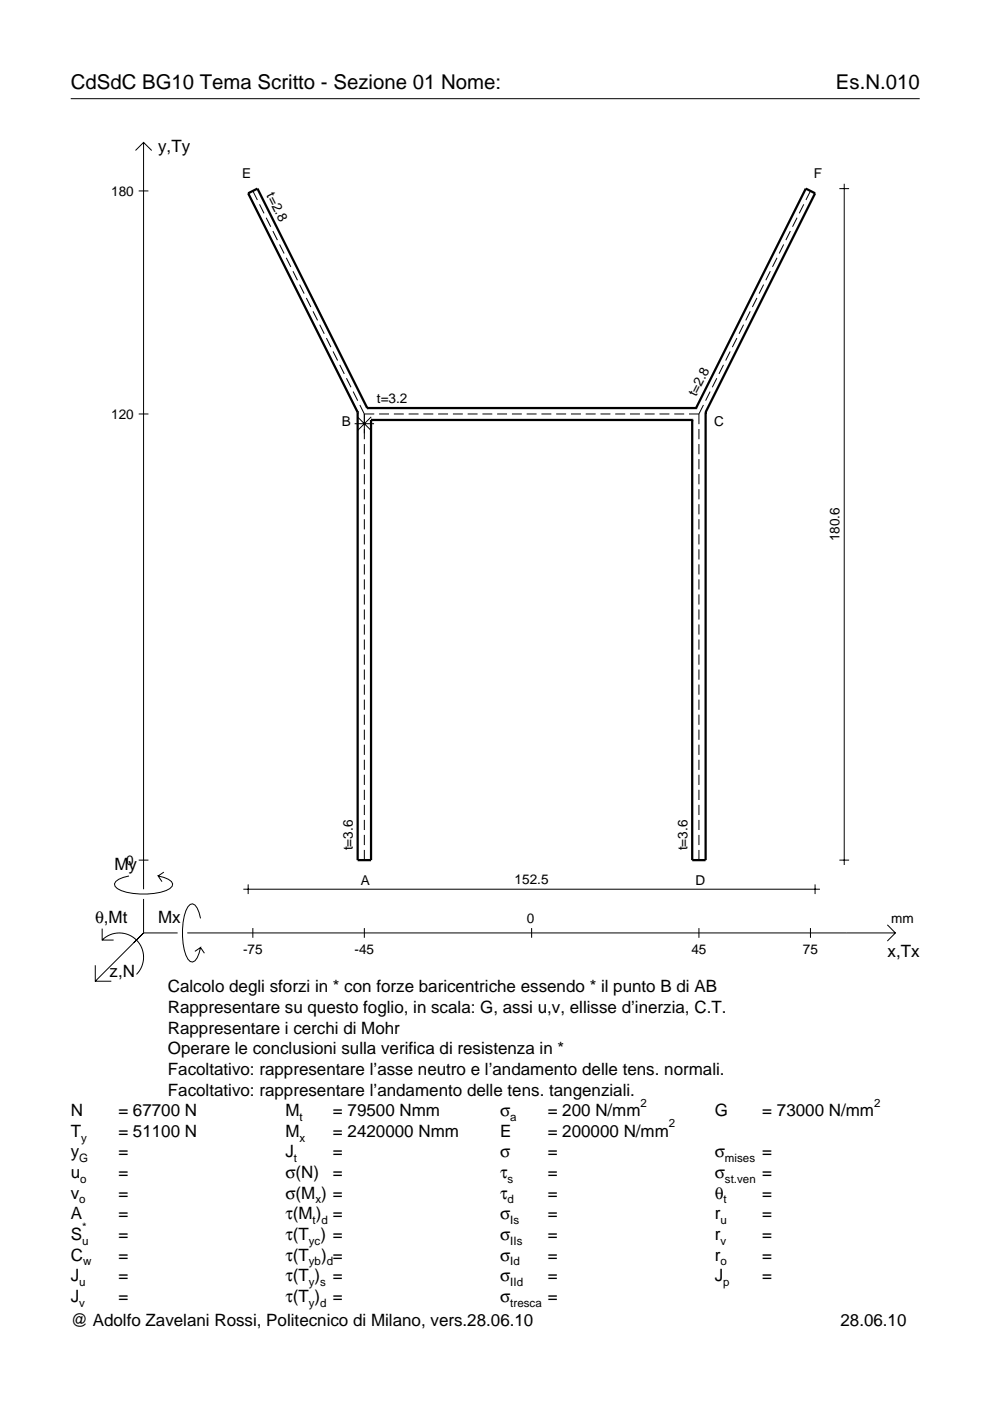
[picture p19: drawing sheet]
<svg xmlns="http://www.w3.org/2000/svg" width="210mm" height="297mm" viewBox="0 0 210 297" stroke-linecap="round" stroke-linejoin="round" font-family="sans-serif">
<defs><g id="words">
<g font-size="4.3">
<text x="15" y="18.9">CdSdC BG10 Tema Scritto - Sezione 01 Nome:</text>
<text x="177.2" y="18.9">Es.N.010</text>
</g>
<g font-size="3.6">
<text x="33.5" y="32.3">y,Ty</text>
<text x="24.3" y="184.4">My</text>
<text x="20.1" y="195.7">θ,Mt</text>
<text x="33.5" y="195.7">Mx</text>
<text x="188.2" y="203">x,Tx</text>
<text x="23.2" y="207.1">z,N</text>
<text x="35.6" y="210.4">Calcolo degli sforzi in * con forze baricentriche essendo * il punto B di AB</text>
<text x="35.6" y="214.8">Rappresentare su questo foglio, in scala: G, assi u,v, ellisse d’inerzia, C.T.</text>
<text x="35.6" y="219.2">Rappresentare i cerchi di Mohr</text>
<text x="35.6" y="223.5">Operare le conclusioni sulla verifica di resistenza in *</text>
<text x="35.6" y="227.9">Facoltativo: rappresentare l’asse neutro e l’andamento delle tens. normali.</text>
<text x="35.6" y="232.3">Facoltativo: rappresentare l’andamento delle tens. tangenziali.</text>
<text x="15" y="236.7">N</text>
<text x="25.1" y="236.7">= 67700 N</text>
<text x="60.5" y="236.7">M</text>
<text x="70.6" y="236.7">= 79500 Nmm</text>
<text x="106" y="236.7">σ</text>
<text x="116.1" y="236.7">= 200 N/mm</text>
<text x="151.5" y="236.7">G</text>
<text x="161.6" y="236.7">= 73000 N/mm</text>
<text x="15" y="245.4">y</text>
<text x="15" y="241">T</text>
<text x="25.1" y="241">= 51100 N</text>
<text x="25.1" y="245.4">=</text>
<text x="60.5" y="245.4">J</text>
<text x="60.5" y="241">M</text>
<text x="70.6" y="241">= 2420000 Nmm</text>
<text x="70.6" y="245.4">=</text>
<text x="106" y="241">E</text>
<text x="106" y="245.4">σ</text>
<text x="116.1" y="245.4">=</text>
<text x="116.1" y="241">= 200000 N/mm</text>
<text x="151.5" y="245.4">σ</text>
<text x="161.6" y="245.4">=</text>
<text x="15" y="249.8">u</text>
<text x="25.1" y="249.8">=</text>
<text x="60.5" y="249.8">σ(N)</text>
<text x="70.6" y="249.8">=</text>
<text x="106" y="249.8">τ</text>
<text x="116.1" y="249.8">=</text>
<text x="151.5" y="249.8">σ</text>
<text x="161.6" y="249.8">=</text>
<text x="15" y="254.2">v</text>
<text x="25.1" y="254.2">=</text>
<text x="60.5" y="254.2">σ(M ) =</text>
<text x="106" y="254.2">τ</text>
<text x="116.1" y="254.2">=</text>
<text x="151.5" y="254.2">θ</text>
<text x="161.6" y="254.2">=</text>
<text x="15" y="258.5">A</text>
<text x="15" y="262.9">S</text>
<text x="25.1" y="262.9">=</text>
<text x="25.1" y="258.5">=</text>
<text x="60.5" y="258.5">τ(M ) =</text>
<text x="60.5" y="262.9">τ(T ) =</text>
<text x="106" y="258.5">σ</text>
<text x="106" y="262.9">σ</text>
<text x="116.1" y="258.5">=</text>
<text x="116.1" y="262.9">=</text>
<text x="151.5" y="258.5">r</text>
<text x="151.5" y="262.9">r</text>
<text x="161.6" y="258.5">=</text>
<text x="161.6" y="262.9">=</text>
<text x="15" y="267.3">C</text>
<text x="25.1" y="267.3">=</text>
<text x="60.5" y="267.3">τ(T</text>
<text x="68.1" y="267.3">) =</text>
<text x="106" y="267.3">σ</text>
<text x="116.1" y="267.3">=</text>
<text x="151.5" y="267.3">r</text>
<text x="161.6" y="267.3">=</text>
<text x="15" y="271.7">J</text>
<text x="25.1" y="271.7">=</text>
<text x="60.5" y="271.7">τ(T )</text>
<text x="70.6" y="271.7">=</text>
<text x="106" y="271.7">σ</text>
<text x="116.1" y="271.7">=</text>
<text x="151.5" y="271.7">J</text>
<text x="161.6" y="271.7">=</text>
<text x="15" y="281.2">@ Adolfo Zavelani Rossi, Politecnico di Milano, vers.28.06.10</text>
<text x="15" y="276">J</text>
<text x="25.1" y="276">=</text>
<text x="60.5" y="276">τ(T )</text>
<text x="70.6" y="276">=</text>
<text x="106" y="276">σ</text>
<text x="116.1" y="276">=</text>
<text x="178.2" y="281.2">28.06.10</text>
</g>
<g font-size="2.9">
<text x="23.6" y="41.5">180</text>
<text x="51.4" y="37.8">E</text>
<text x="56.4" y="41.4" transform="rotate(63 56.4 41.4)">t=2.8</text>
<text x="172.6" y="37.8">F</text>
<text x="23.6" y="88.8">120</text>
<text x="79.9" y="85.5">t=3.2</text>
<text x="147.6" y="84.2" transform="rotate(-63 147.6 84.2)">t=2.8</text>
<text x="72.5" y="90.3">B</text>
<text x="151.4" y="90.3">C</text>
<text x="178" y="114.8" transform="rotate(-90 178 114.8)">180.6</text>
<text x="26.8" y="183.4">0</text>
<text x="74.8" y="180.3" transform="rotate(-90 74.8 180.3)">t=3.6</text>
<text x="145.7" y="180.3" transform="rotate(-90 145.7 180.3)">t=3.6</text>
<text x="76.5" y="187.6">A</text>
<text x="109.1" y="187.5">152.5</text>
<text x="147.4" y="187.6">D</text>
<text x="111.7" y="195.7">0</text>
<text x="189" y="195.7">mm</text>
<text x="51.5" y="202.2">-75</text>
<text x="75.2" y="202.2">-45</text>
<text x="146.6" y="202.2">45</text>
<text x="170.2" y="202.2">75</text>
</g>
<g font-size="2.4">
<text x="63.5" y="237.7">t</text>
<text x="108.2" y="237.7">a</text>
<text x="135.8" y="234.7">2</text>
<text x="141.8" y="239">2</text>
<text x="185.3" y="234.7">2</text>
<text x="17.2" y="242">y</text>
<text x="63.5" y="242">x</text>
<text x="16.8" y="246.4">G</text>
<text x="17" y="250.8">o</text>
<text x="62.3" y="246.4">t</text>
<text x="107.6" y="250.8">s</text>
<text x="153.7" y="246.4">mises</text>
<text x="153.7" y="250.8">st.ven</text>
<text x="16.8" y="255.2">o</text>
<text x="66.9" y="255.2">x</text>
<text x="107.6" y="255.2">d</text>
<text x="153.4" y="255.2">t</text>
<text x="17.4" y="263.9">u</text>
<text x="17.4" y="260.9">*</text>
<text x="65.5" y="263.9">yc</text>
<text x="66.3" y="259.5">t d</text>
<text x="108.2" y="259.5">Is</text>
<text x="108.2" y="263.9">IIs</text>
<text x="152.7" y="259.5">u</text>
<text x="152.7" y="263.9">v</text>
<text x="17.6" y="268.3">w</text>
<text x="65.5" y="268.3">yb d</text>
<text x="108.2" y="268.3">Id</text>
<text x="152.7" y="268.3">o</text>
<text x="16.8" y="272.7">u</text>
<text x="65.5" y="272.7">y s</text>
<text x="108.2" y="272.7">IId</text>
<text x="153.3" y="272.7">p</text>
<text x="16.8" y="277">v</text>
<text x="65.5" y="277">y d</text>
<text x="108.2" y="277">tresca</text>
</g>
</g></defs>
<g fill="none" stroke="#000" stroke-width=".21">
<path d="M15 20.9h180M28.7 31.9l1.7-1.7 1.8 1.7M30.4 30.2v158.3M178 40h2M179 39v144.4M29.4 40.5h2.1M53.6 40.5l1 1.9M55 43.3l1 1.9M56.4 46.2l1 1.9M57.9 49l.9 1.9M59.3 51.8l.9 1.9M60.7 54.7l1 1.9"/>
<path d="M62.1 57.5l1 1.9M163.3 57.5l-.9 1.9M164.7 54.7l-.9 1.9M166.2 51.8l-1 1.9M167.6 49l-1 1.9M169 46.2l-1 1.9M170.4 43.3l-.9 1.9M171.8 40.5l-.9 1.9M63.5 60.3l1 2M64.9 63.2l1 1.9M66.4 66l.9 1.9M67.8 68.8l.9 2"/>
<path d="M69.2 71.7l1 1.9M70.6 74.5l1 1.9M72 77.4l1 1.9M153.4 77.4l-1 1.9M154.8 74.5l-.9 1.9M156.2 71.7l-.9 1.9M157.7 68.8l-1 2M159.1 66l-1 1.9M160.5 63.2l-1 1.9M161.9 60.3l-1 2M29.4 87.8h2.1M73.5 80.2l.9 1.9"/>
<path d="M74.9 83l.9 1.9M75.2 89.8h4.1M75.8 88.4l2.9 2.9M76.3 85.9l.9 1.9M77.2 87.8h2.1M77.2 87.8v5.3M77.2 94.2v2.1M77.2 97.3v2.2M78.7 88.4l-2.9 2.9M80.4 87.8h2.1M83.5 87.8h2.1M86.6 87.8h2.1"/>
<path d="M89.8 87.8h2.1M92.9 87.8h2.1M96 87.8h2.1M99.2 87.8h2.1M102.3 87.8h2.1M105.4 87.8h2.1M108.5 87.8h2.1M111.7 87.8h2.1M114.8 87.8h2.1M117.9 87.8h2.1M121.1 87.8h2.1M124.2 87.8h2.1"/>
<path d="M127.3 87.8h2.1M130.4 87.8h2.1M133.6 87.8h2.1M136.7 87.8h2.1M139.8 87.8h2.1M143 87.8h2.1M146.1 87.8h2.1M148.2 87.8v2.1M148.2 91v2.1M148.2 94.2v2.1M148.2 97.3v2.2M149.1 85.9l-.9 1.9"/>
<path d="M150.6 83l-1 1.9M152 80.2l-1 1.9M77.2 100.5v2.2M77.2 103.7v2.2M77.2 106.9v2.2M77.2 110.1v2.1M77.2 113.3v2.1M77.2 116.5v2.1M77.2 119.7v2.1M148.2 100.5v2.2M148.2 103.7v2.2M148.2 106.9v2.2"/>
<path d="M148.2 110.1v2.1M148.2 113.3v2.1M148.2 116.5v2.1M148.2 119.7v2.1M77.2 122.8v2.2M77.2 126v2.2M77.2 129.2v2.2M77.2 132.4v2.2M77.2 135.6v2.1M77.2 138.8v2.1M148.2 122.8v2.2M148.2 126v2.2"/>
<path d="M148.2 129.2v2.2M148.2 132.4v2.2M148.2 135.6v2.1M148.2 138.8v2.1M77.2 142v2.1M77.2 145.1v2.2M77.2 148.3v2.2M77.2 151.5v2.2M77.2 154.7v2.2M77.2 157.9v2.2M148.2 142v2.1M148.2 145.1v2.2"/>
<path d="M148.2 148.3v2.2M148.2 151.5v2.2M148.2 154.7v2.2M148.2 157.9v2.2M77.2 161.1v2.1M77.2 164.3v2.1M77.2 167.5v2.1M77.2 170.6v2.2M77.2 173.8v2.2M77.2 177v2.2M148.2 161.1v2.1M148.2 164.3v2.1"/>
<path d="M148.2 167.5v2.1M148.2 170.6v2.2M148.2 173.8v2.2M148.2 177v2.2M21.7 199.3a5.1 5.1 0 0 1 7.2 0 5.1 5.1 0 0 1 0 7.3M21.7 196.9v2.4h2.4M27.3 185.7a3.6 3.6 0 0 0-3 1.7l.1 .5a5.6 5.6 0 0 0 3.8 1.5 13.4 13.4 0 0 0 7.8-1l.5-.5 .1-.5a3.6 3.6 0 0 0-3.1-1.7l.8 1.2M29.4 182.4h2.1M30.4 190.6v7.2M30.4 197.8l-10.2 10.2M30.4 197.8h7.2M34.7 184.9l-1.2 .8"/>
<path d="M39.7 197.8h150.1M42.5 194.7a3.6 3.6 0 0 0-1.7-3.1l-.5 .2a5.7 5.7 0 0 0-1.5 3.7 13.3 13.3 0 0 0 1 7.9l.5 .5 .5 .1a3.6 3.6 0 0 0 1.7-3.1l-1.2 .8M51.6 188.5h122.2M52.6 187.5v2.1M53.6 196.8v2M77.2 180.2v2.2M77.2 196.8v2M112.7 196.8v2M148.2 180.2v2.2M148.2 196.8v2M171.8 196.8v2M172.8 187.5v2.1"/>
<path d="M178 182.4h2M188.1 196.1l1.7 1.7-1.7 1.7M20.2 204.7v3.3h3.4M42.5 200.9l.8 1.2"/>
</g>
<path d="M75.8 87.4h.1M75.8 87.4v95h2.9v-93.4M77.9 86.5h.1M77.9 86.5h69.7M77.9 86.5l-23.3-46.5-2 1 23.2 46.4M78.7 89h.1M78.7 89h68.1M146.8 89h.1M147.6 86.5h.1M147.6 86.5l23.2-46.5 2 1-23.2 46.4M149.6 87.4h.1M149.6 87.4v95h-2.8v-93.4" fill="none" stroke="#000" stroke-width=".48"/>
<use href="#words"/>
</svg>
